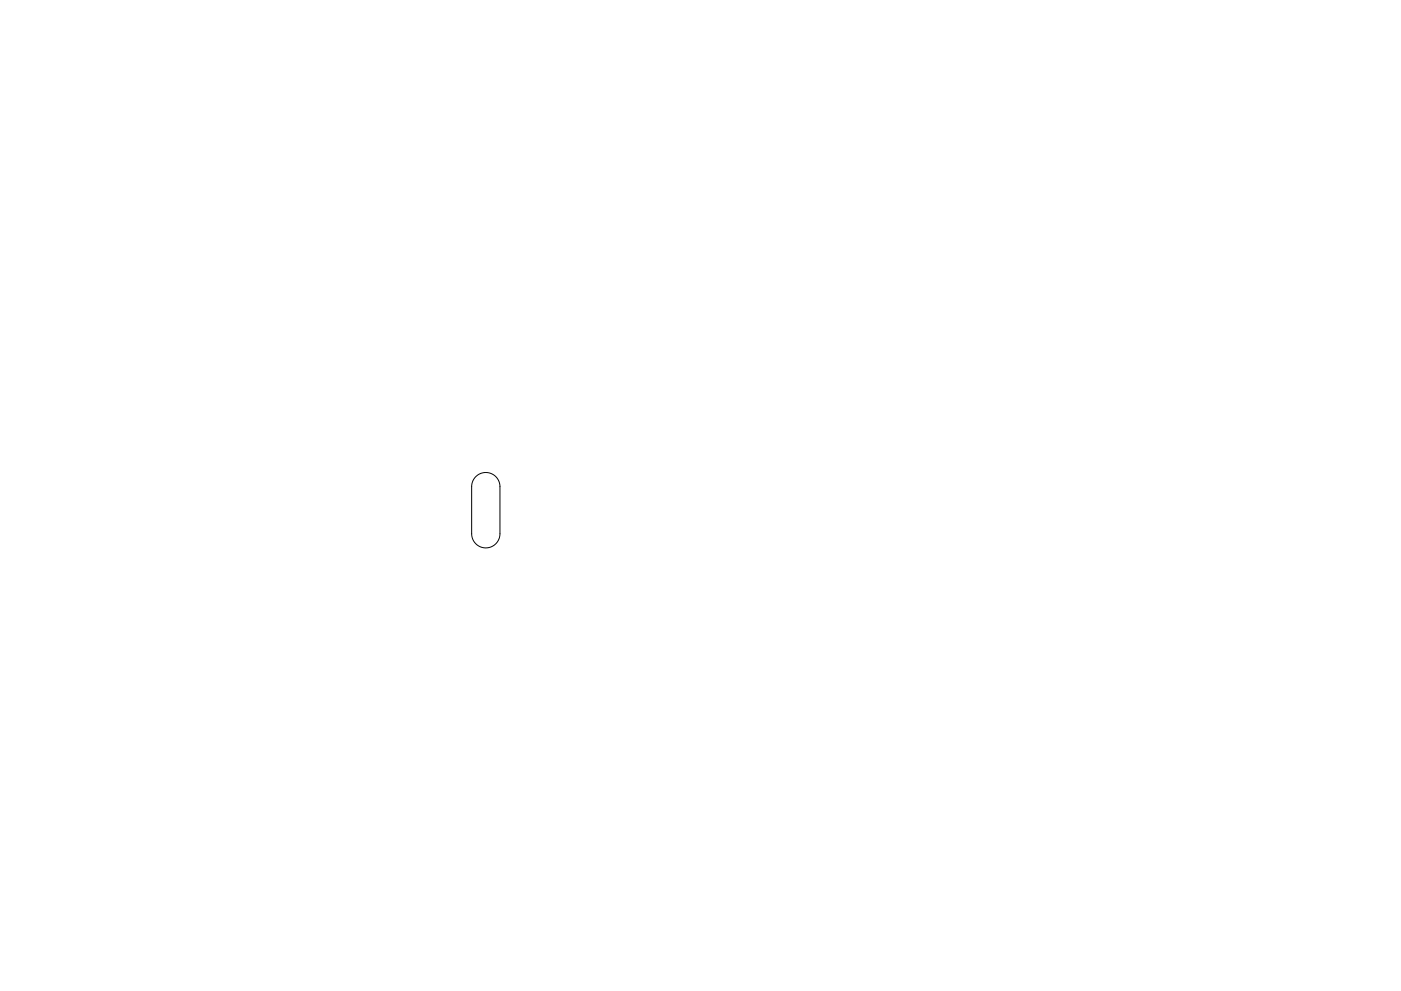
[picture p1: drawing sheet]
<svg xmlns="http://www.w3.org/2000/svg" width="297mm" height="210mm" viewBox="0 0 297 210" stroke-linecap="round" stroke-linejoin="round" font-family="sans-serif">
<path d="M100.9 101.1a3 3 0 0 1 3.2-.6 3 3 0 0 1 1.9 2.7v10a3 3 0 0 1-3 3 3 3 0 0 1-3-3v-10a3 3 0 0 1 .9-2.1z" fill="none" stroke="#000" stroke-width=".21"/>
</svg>
